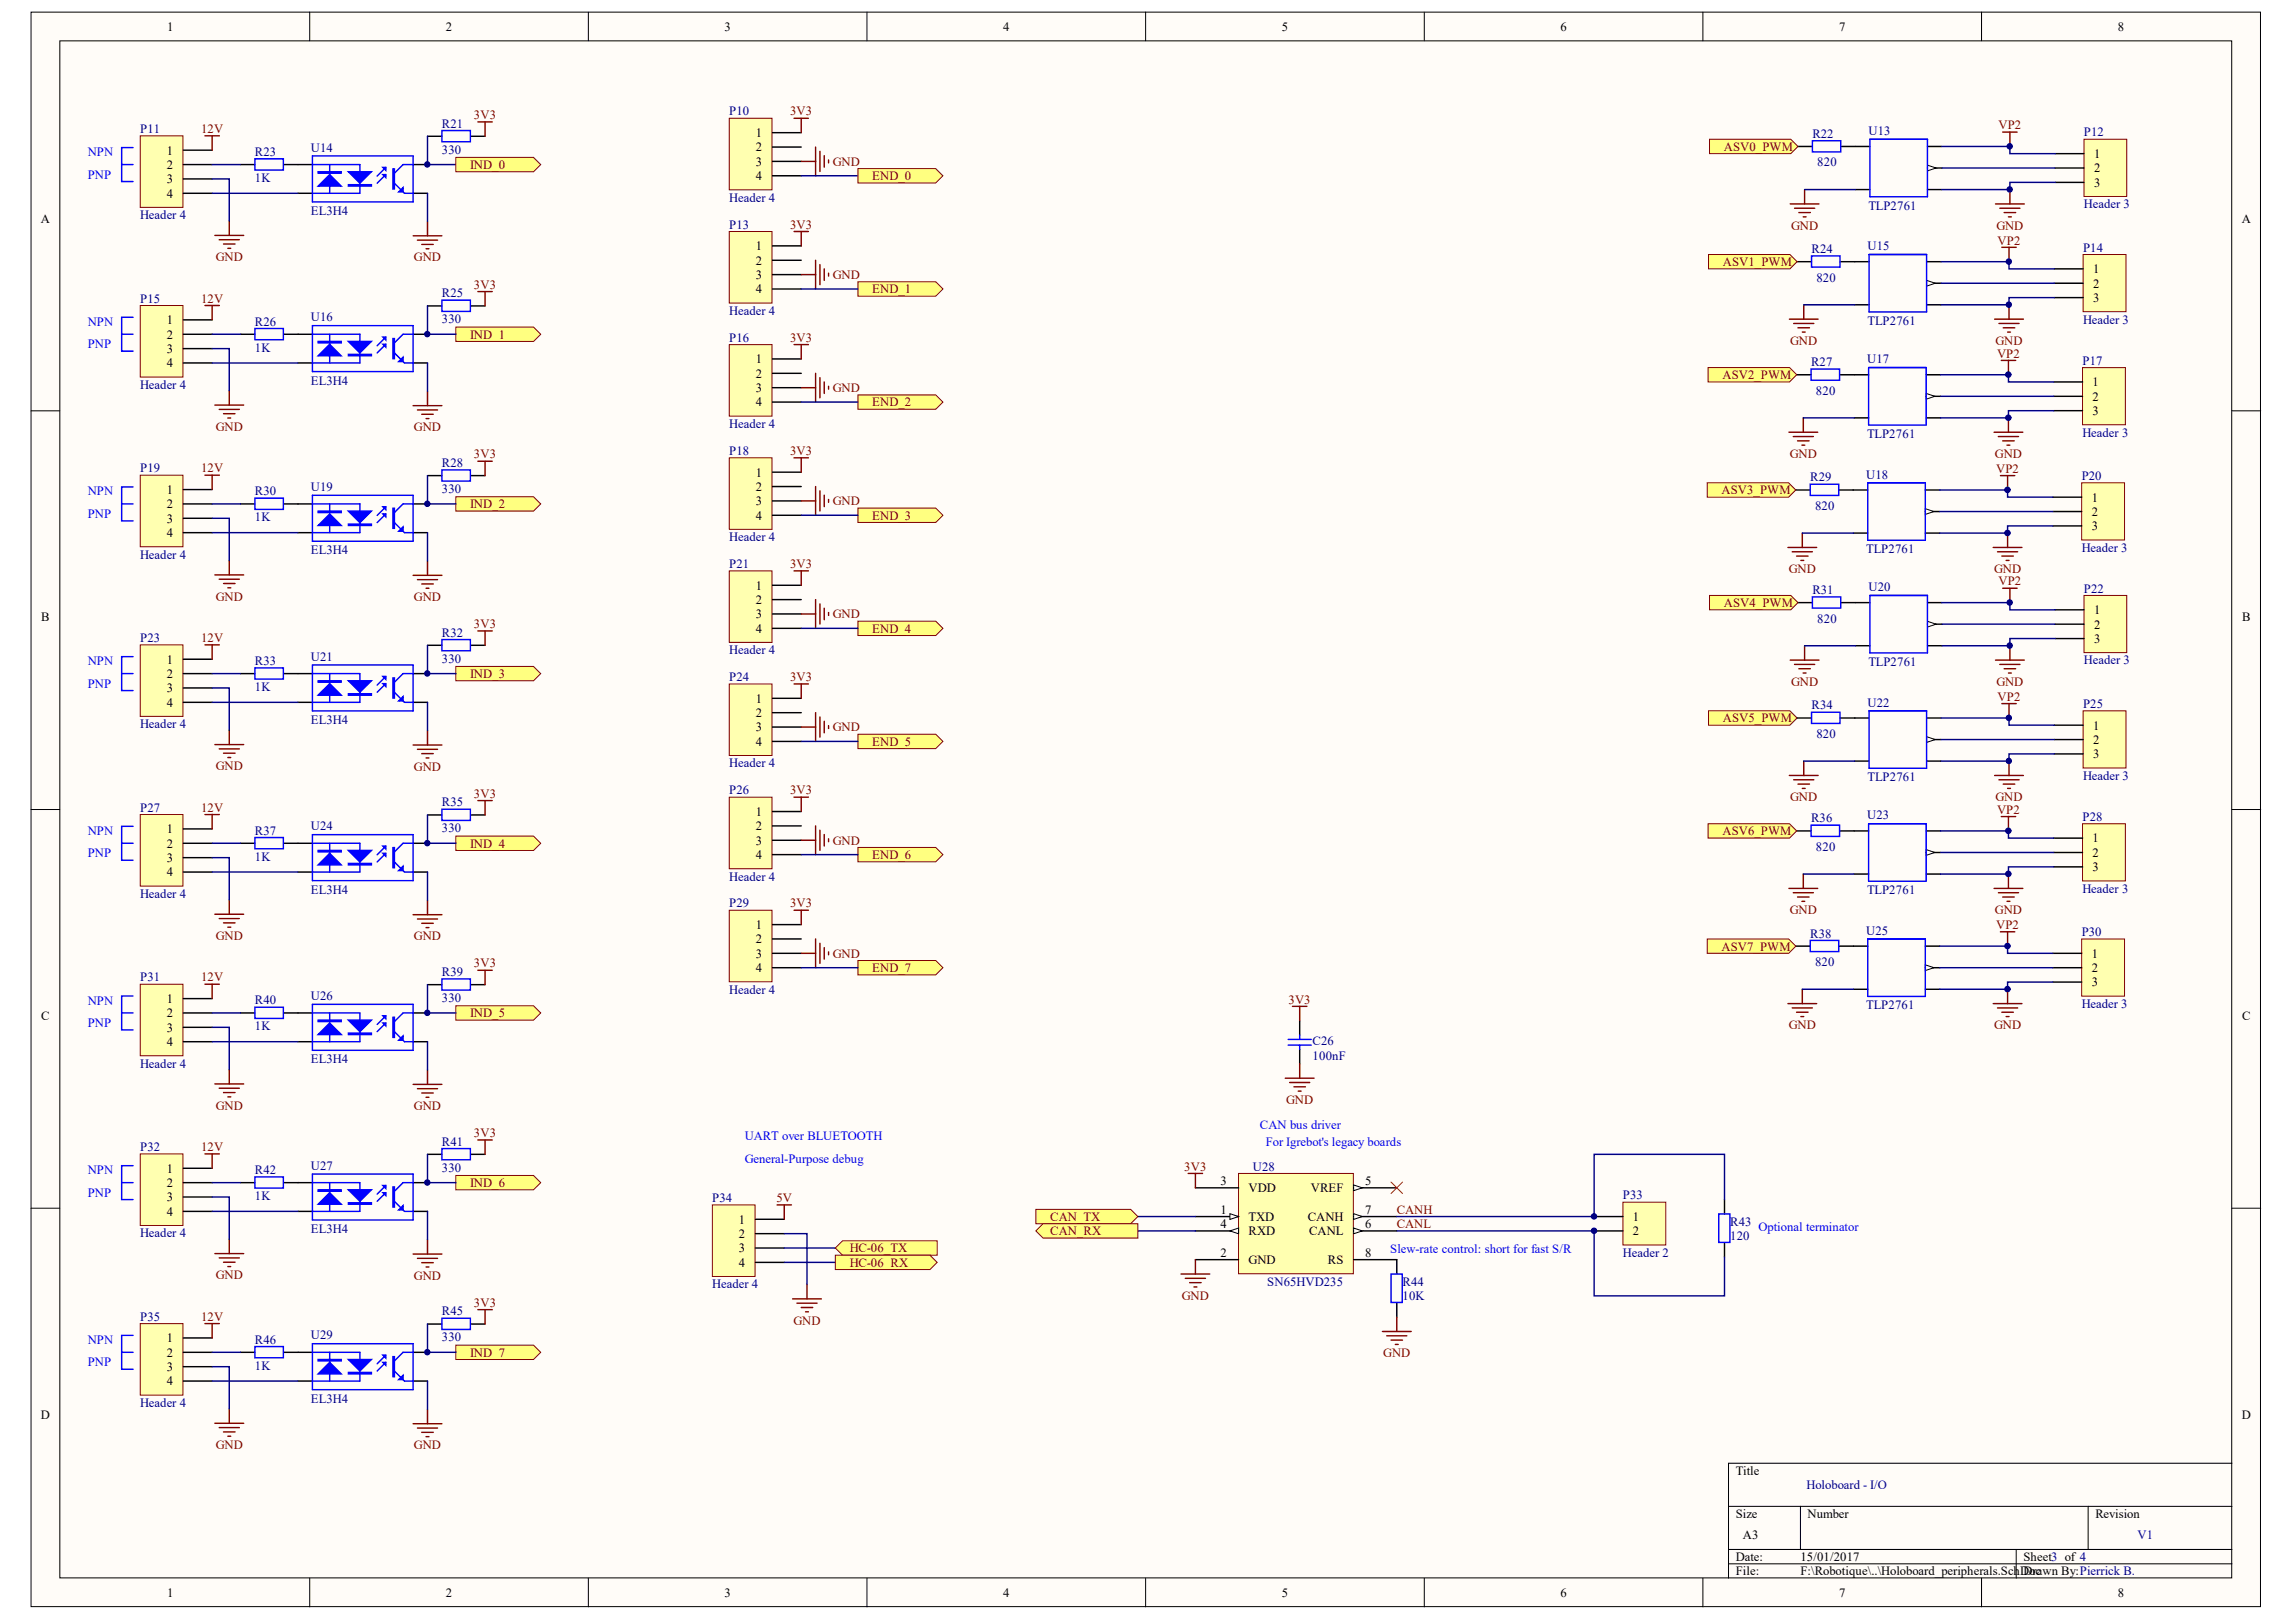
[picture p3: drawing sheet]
<svg xmlns="http://www.w3.org/2000/svg" width="297mm" height="210mm" viewBox="0 0 297 210" stroke-linecap="round" stroke-linejoin="round" font-family="sans-serif">
<defs><g id="words">
<g font-size="1.6">
<text x="21.6" y="4">1</text>
<text x="57.7" y="4">2</text>
<text x="93.7" y="4">3</text>
<text x="129.8" y="4">4</text>
<text x="165.8" y="4">5</text>
<text x="201.9" y="4">6</text>
<text x="237.9" y="4">7</text>
<text x="274" y="4">8</text>
<text x="97.8" y="17.7">1</text>
<text x="21.6" y="20">1</text>
<text x="21.6" y="21.9">2</text>
<text x="21.6" y="23.7">3</text>
<text x="97.8" y="19.6">2</text>
<text x="97.8" y="21.5">3</text>
<text x="97.8" y="23.3">4</text>
<text x="270.9" y="20.4">1</text>
<text x="270.9" y="22.3">2</text>
<text x="5.3" y="28.8">A</text>
<text x="21.6" y="25.6">4</text>
<text x="270.9" y="24.2">3</text>
<text x="290" y="28.8">A</text>
<text x="97.8" y="32.4">1</text>
<text x="97.8" y="34.2">2</text>
<text x="270.8" y="35.4">1</text>
<text x="21.6" y="42">1</text>
<text x="97.8" y="36.1">3</text>
<text x="97.8" y="38">4</text>
<text x="270.8" y="37.2">2</text>
<text x="270.8" y="39.1">3</text>
<text x="21.6" y="43.8">2</text>
<text x="21.6" y="45.7">3</text>
<text x="21.6" y="47.5">4</text>
<text x="97.8" y="47">1</text>
<text x="97.8" y="48.9">2</text>
<text x="97.8" y="50.7">3</text>
<text x="97.8" y="52.6">4</text>
<text x="270.7" y="50">1</text>
<text x="270.7" y="51.9">2</text>
<text x="270.7" y="53.7">3</text>
<text x="21.6" y="63.9">1</text>
<text x="21.6" y="65.8">2</text>
<text x="97.8" y="61.7">1</text>
<text x="97.8" y="63.5">2</text>
<text x="97.8" y="65.4">3</text>
<text x="270.6" y="64.9">1</text>
<text x="21.6" y="67.6">3</text>
<text x="21.6" y="69.5">4</text>
<text x="97.8" y="67.2">4</text>
<text x="270.6" y="66.8">2</text>
<text x="270.6" y="68.6">3</text>
<text x="97.8" y="76.3">1</text>
<text x="5.3" y="80.4">B</text>
<text x="97.8" y="78.2">2</text>
<text x="97.8" y="80">3</text>
<text x="97.8" y="81.9">4</text>
<text x="270.9" y="79.5">1</text>
<text x="270.9" y="81.3">2</text>
<text x="270.9" y="83.2">3</text>
<text x="290.1" y="80.4">B</text>
<text x="21.6" y="85.9">1</text>
<text x="21.6" y="87.7">2</text>
<text x="21.6" y="89.6">3</text>
<text x="21.6" y="91.5">4</text>
<text x="97.8" y="90.9">1</text>
<text x="97.8" y="92.8">2</text>
<text x="97.8" y="94.7">3</text>
<text x="270.8" y="94.4">1</text>
<text x="97.8" y="96.5">4</text>
<text x="270.8" y="96.3">2</text>
<text x="270.8" y="98.1">3</text>
<text x="21.6" y="107.8">1</text>
<text x="97.8" y="105.6">1</text>
<text x="97.8" y="107.4">2</text>
<text x="21.6" y="109.7">2</text>
<text x="21.6" y="111.6">3</text>
<text x="21.6" y="113.4">4</text>
<text x="97.8" y="109.3">3</text>
<text x="97.8" y="111.2">4</text>
<text x="270.7" y="109">1</text>
<text x="270.7" y="110.9">2</text>
<text x="270.7" y="112.7">3</text>
<text x="97.8" y="120.2">1</text>
<text x="97.8" y="122.1">2</text>
<text x="97.8" y="123.9">3</text>
<text x="97.8" y="125.8">4</text>
<text x="270.6" y="123.9">1</text>
<text x="270.6" y="125.8">2</text>
<text x="21.6" y="129.8">1</text>
<text x="21.6" y="131.7">2</text>
<text x="270.6" y="127.7">3</text>
<text x="5.3" y="132">C</text>
<text x="21.6" y="133.5">3</text>
<text x="21.6" y="135.4">4</text>
<text x="290.1" y="132">C</text>
<text x="21.6" y="151.8">1</text>
<text x="21.6" y="153.6">2</text>
<text x="21.6" y="155.5">3</text>
<text x="157.9" y="153.4">3</text>
<text x="161.5" y="154.3">VDD</text>
<text x="169.6" y="154.3">VREF</text>
<text x="176.6" y="153.4">5</text>
<text x="21.6" y="157.3">4</text>
<text x="95.6" y="158.4">1</text>
<text x="95.6" y="160.2">2</text>
<text x="157.9" y="157.1">1</text>
<text x="157.9" y="158.9">4</text>
<text x="161.5" y="158">TXD</text>
<text x="161.5" y="159.9">RXD</text>
<text x="169.2" y="158">CANH</text>
<text x="169.4" y="159.9">CANL</text>
<text x="176.6" y="158.9">6</text>
<text x="176.6" y="157.1">7</text>
<text x="211.3" y="158">1</text>
<text x="211.3" y="159.9">2</text>
<text x="95.6" y="162.1">3</text>
<text x="95.6" y="163.9">4</text>
<text x="157.9" y="162.6">2</text>
<text x="161.5" y="163.6">GND</text>
<text x="171.8" y="163.6">RS</text>
<text x="176.6" y="162.6">8</text>
<text x="21.6" y="173.7">1</text>
<text x="21.6" y="175.6">2</text>
<text x="21.6" y="177.4">3</text>
<text x="21.6" y="179.3">4</text>
<text x="5.3" y="183.6">D</text>
<text x="290" y="183.6">D</text>
<text x="224.6" y="190.8">Title</text>
<text x="224.6" y="196.4">Size</text>
<text x="233.9" y="196.4">Number</text>
<text x="271.1" y="196.4">Revision</text>
<text x="224.6" y="202">Date:</text>
<text x="224.6" y="203.8">File:</text>
<text x="225.5" y="199.2">A3</text>
<text x="232.9" y="202">15/01/2017</text>
<text x="232.9" y="203.8">F:\Robotique\..\Holoboard_peripherals.Sch</text>
<text x="261.4" y="203.8">Doc</text>
<text x="261.8" y="202">Sheet3 of 4</text>
<text x="261.8" y="203.8">Drawn By:Pierrick B.</text>
<text x="21.6" y="206.6">1</text>
<text x="57.7" y="206.6">2</text>
<text x="93.7" y="206.6">3</text>
<text x="129.8" y="206.6">4</text>
<text x="165.8" y="206.6">5</text>
<text x="201.9" y="206.6">6</text>
<text x="237.9" y="206.6">7</text>
<text x="274" y="206.6">8</text>
</g>
<g font-size="1.6" fill="#000080">
<text x="18.1" y="17.2">P11</text>
<text x="57.2" y="16.5">R21</text>
<text x="94.4" y="14.9">P10</text>
<text x="234.5" y="17.8">R22</text>
<text x="241.7" y="17.5">U13</text>
<text x="269.6" y="17.7">P12</text>
<text x="33" y="23.5">1K</text>
<text x="33" y="20.2">R23</text>
<text x="40.2" y="19.6">U14</text>
<text x="57.2" y="19.9">330</text>
<text x="235.1" y="21.5">820</text>
<text x="18.1" y="28.4">Header 4</text>
<text x="40.2" y="27.8">EL3H4</text>
<text x="94.4" y="26.1">Header 4</text>
<text x="94.4" y="29.6">P13</text>
<text x="241.7" y="27.1">TLP2761</text>
<text x="269.6" y="27">Header 3</text>
<text x="234.4" y="32.8">R24</text>
<text x="241.6" y="32.4">U15</text>
<text x="269.5" y="32.6">P14</text>
<text x="18.1" y="39.2">P15</text>
<text x="40.2" y="41.6">U16</text>
<text x="57.2" y="41.8">330</text>
<text x="57.2" y="38.5">R25</text>
<text x="94.4" y="40.8">Header 4</text>
<text x="235" y="36.4">820</text>
<text x="269.5" y="41.9">Header 3</text>
<text x="33" y="45.5">1K</text>
<text x="33" y="42.1">R26</text>
<text x="94.4" y="44.2">P16</text>
<text x="234.3" y="47.4">R27</text>
<text x="241.6" y="47">U17</text>
<text x="241.6" y="42.1">TLP2761</text>
<text x="269.4" y="47.2">P17</text>
<text x="18.1" y="50.3">Header 4</text>
<text x="40.2" y="49.8">EL3H4</text>
<text x="234.9" y="51.1">820</text>
<text x="94.4" y="55.4">Header 4</text>
<text x="94.4" y="58.9">P18</text>
<text x="241.6" y="56.7">TLP2761</text>
<text x="269.4" y="56.5">Header 3</text>
<text x="18.1" y="61.1">P19</text>
<text x="33" y="64.1">R30</text>
<text x="40.2" y="63.5">U19</text>
<text x="57.2" y="63.8">330</text>
<text x="57.2" y="60.4">R28</text>
<text x="234.2" y="62.3">R29</text>
<text x="234.8" y="66">820</text>
<text x="241.5" y="61.9">U18</text>
<text x="269.3" y="62.1">P20</text>
<text x="33" y="67.5">1K</text>
<text x="40.2" y="71.7">EL3H4</text>
<text x="94.4" y="70">Header 4</text>
<text x="241.5" y="71.6">TLP2761</text>
<text x="269.3" y="71.4">Header 3</text>
<text x="18.1" y="72.3">Header 4</text>
<text x="94.4" y="73.5">P21</text>
<text x="234.5" y="76.9">R31</text>
<text x="241.7" y="76.5">U20</text>
<text x="269.6" y="76.7">P22</text>
<text x="18.1" y="83.1">P23</text>
<text x="57.2" y="82.4">R32</text>
<text x="235.1" y="80.6">820</text>
<text x="33" y="89.4">1K</text>
<text x="33" y="86.1">R33</text>
<text x="40.2" y="85.5">U21</text>
<text x="57.2" y="85.7">330</text>
<text x="94.4" y="84.7">Header 4</text>
<text x="94.4" y="88.1">P24</text>
<text x="241.7" y="86.2">TLP2761</text>
<text x="269.6" y="86">Header 3</text>
<text x="18.1" y="94.2">Header 4</text>
<text x="40.2" y="93.7">EL3H4</text>
<text x="234.4" y="91.8">R34</text>
<text x="235" y="95.5">820</text>
<text x="241.6" y="91.4">U22</text>
<text x="269.5" y="91.6">P25</text>
<text x="94.4" y="99.3">Header 4</text>
<text x="241.6" y="101.1">TLP2761</text>
<text x="269.5" y="100.9">Header 3</text>
<text x="18.1" y="105">P27</text>
<text x="40.2" y="107.5">U24</text>
<text x="57.2" y="107.7">330</text>
<text x="57.2" y="104.4">R35</text>
<text x="94.4" y="102.8">P26</text>
<text x="234.3" y="106.4">R36</text>
<text x="241.6" y="106.1">U23</text>
<text x="269.4" y="106.2">P28</text>
<text x="33" y="111.4">1K</text>
<text x="33" y="108">R37</text>
<text x="94.4" y="114">Header 4</text>
<text x="234.9" y="110.1">820</text>
<text x="18.1" y="116.2">Header 4</text>
<text x="40.2" y="115.6">EL3H4</text>
<text x="94.4" y="117.4">P29</text>
<text x="241.6" y="115.7">TLP2761</text>
<text x="269.4" y="115.5">Header 3</text>
<text x="234.2" y="121.3">R38</text>
<text x="234.8" y="125">820</text>
<text x="241.5" y="121">U25</text>
<text x="269.3" y="121.1">P30</text>
<text x="18.1" y="127">P31</text>
<text x="33" y="130">R40</text>
<text x="40.2" y="129.4">U26</text>
<text x="57.2" y="129.7">330</text>
<text x="57.2" y="126.3">R39</text>
<text x="94.4" y="128.6">Header 4</text>
<text x="241.5" y="130.6">TLP2761</text>
<text x="269.3" y="130.4">Header 3</text>
<text x="33" y="133.3">1K</text>
<text x="40.2" y="137.6">EL3H4</text>
<text x="169.8" y="137.1">100nF</text>
<text x="169.8" y="135.3">C26</text>
<text x="18.1" y="138.2">Header 4</text>
<text x="18.1" y="149">P32</text>
<text x="57.2" y="148.3">R41</text>
<text x="33" y="155.3">1K</text>
<text x="33" y="151.9">R42</text>
<text x="40.2" y="151.4">U27</text>
<text x="57.2" y="151.6">330</text>
<text x="92.2" y="155.6">P34</text>
<text x="162.1" y="151.5">U28</text>
<text x="210" y="155.2">P33</text>
<text x="18.1" y="160.1">Header 4</text>
<text x="40.2" y="159.6">EL3H4</text>
<text x="223.8" y="160.5">120</text>
<text x="223.8" y="158.6">R43</text>
<text x="92.2" y="166.7">Header 4</text>
<text x="164" y="166.4">SN65HVD235</text>
<text x="181.4" y="166.4">R44</text>
<text x="210" y="162.6">Header 2</text>
<text x="18.1" y="170.9">P35</text>
<text x="33" y="173.9">R46</text>
<text x="40.2" y="173.3">U29</text>
<text x="57.2" y="173.6">330</text>
<text x="57.2" y="170.2">R45</text>
<text x="181.4" y="168.2">10K</text>
<text x="33" y="177.2">1K</text>
<text x="18.1" y="182.1">Header 4</text>
<text x="40.2" y="181.5">EL3H4</text>
<text x="233.7" y="192.7">Holoboard - I/O</text>
<text x="276.5" y="199.2">V1</text>
</g>
<g font-size="1.6" fill="#800000">
<text x="26" y="17.2">12V</text>
<text x="61.3" y="15.4">3V3</text>
<text x="102.2" y="14.9">3V3</text>
<text x="258.6" y="16.7">VP2</text>
<text x="60.8" y="21.9">IND_0</text>
<text x="107.8" y="21.5">GND</text>
<text x="112.9" y="23.3">END_0</text>
<text x="223" y="19.5">ASV0_PWM</text>
<text x="102.2" y="29.6">3V3</text>
<text x="231.7" y="29.7">GND</text>
<text x="258.3" y="29.7">GND</text>
<text x="27.9" y="33.8">GND</text>
<text x="53.6" y="33.8">GND</text>
<text x="222.9" y="34.4">ASV1_PWM</text>
<text x="258.4" y="31.6">VP2</text>
<text x="26" y="39.2">12V</text>
<text x="61.3" y="37.4">3V3</text>
<text x="107.8" y="36.1">GND</text>
<text x="112.9" y="38">END_1</text>
<text x="60.8" y="43.8">IND_1</text>
<text x="102.2" y="44.2">3V3</text>
<text x="231.6" y="44.6">GND</text>
<text x="258.2" y="44.6">GND</text>
<text x="258.4" y="46.3">VP2</text>
<text x="107.8" y="50.7">GND</text>
<text x="112.9" y="52.6">END_2</text>
<text x="222.8" y="49.1">ASV2_PWM</text>
<text x="27.9" y="55.7">GND</text>
<text x="53.6" y="55.8">GND</text>
<text x="61.3" y="59.3">3V3</text>
<text x="102.2" y="58.9">3V3</text>
<text x="231.5" y="59.3">GND</text>
<text x="258.1" y="59.3">GND</text>
<text x="26" y="61.1">12V</text>
<text x="60.8" y="65.8">IND_2</text>
<text x="107.8" y="65.4">GND</text>
<text x="222.7" y="64">ASV3_PWM</text>
<text x="258.3" y="61.2">VP2</text>
<text x="112.9" y="67.2">END_3</text>
<text x="27.9" y="77.7">GND</text>
<text x="53.6" y="77.8">GND</text>
<text x="102.2" y="73.5">3V3</text>
<text x="231.4" y="74.2">GND</text>
<text x="258" y="74.2">GND</text>
<text x="258.6" y="75.8">VP2</text>
<text x="26" y="83.1">12V</text>
<text x="61.3" y="81.3">3V3</text>
<text x="107.8" y="80">GND</text>
<text x="112.9" y="81.9">END_4</text>
<text x="223" y="78.6">ASV4_PWM</text>
<text x="60.8" y="87.7">IND_3</text>
<text x="102.2" y="88.1">3V3</text>
<text x="231.7" y="88.7">GND</text>
<text x="258.3" y="88.7">GND</text>
<text x="107.8" y="94.7">GND</text>
<text x="222.9" y="93.5">ASV5_PWM</text>
<text x="258.4" y="90.7">VP2</text>
<text x="27.9" y="99.7">GND</text>
<text x="53.6" y="99.7">GND</text>
<text x="112.9" y="96.5">END_5</text>
<text x="26" y="105">12V</text>
<text x="61.3" y="103.2">3V3</text>
<text x="102.2" y="102.8">3V3</text>
<text x="231.6" y="103.7">GND</text>
<text x="258.2" y="103.7">GND</text>
<text x="258.4" y="105.3">VP2</text>
<text x="60.8" y="109.7">IND_4</text>
<text x="107.8" y="109.3">GND</text>
<text x="112.9" y="111.2">END_6</text>
<text x="222.8" y="108.1">ASV6_PWM</text>
<text x="102.2" y="117.4">3V3</text>
<text x="231.5" y="118.3">GND</text>
<text x="258.1" y="118.3">GND</text>
<text x="27.9" y="121.6">GND</text>
<text x="53.6" y="121.7">GND</text>
<text x="61.3" y="125.2">3V3</text>
<text x="107.8" y="123.9">GND</text>
<text x="112.9" y="125.8">END_7</text>
<text x="222.7" y="123">ASV7_PWM</text>
<text x="258.3" y="120.2">VP2</text>
<text x="26" y="127">12V</text>
<text x="60.8" y="131.7">IND_5</text>
<text x="166.7" y="129.9">3V3</text>
<text x="231.4" y="133.2">GND</text>
<text x="258" y="133.2">GND</text>
<text x="27.9" y="143.6">GND</text>
<text x="53.6" y="143.6">GND</text>
<text x="166.4" y="142.8">GND</text>
<text x="26" y="149">12V</text>
<text x="61.3" y="147.2">3V3</text>
<text x="60.8" y="153.6">IND_6</text>
<text x="100.5" y="155.6">5V</text>
<text x="153.2" y="151.5">3V3</text>
<text x="135.9" y="158">CAN_TX</text>
<text x="135.9" y="159.9">CAN_RX</text>
<text x="180.7" y="157.1">CANH</text>
<text x="180.7" y="158.9">CANL</text>
<text x="27.9" y="165.5">GND</text>
<text x="53.6" y="165.6">GND</text>
<text x="109.9" y="162.1">HC-06_TX</text>
<text x="109.9" y="163.9">HC-06_RX</text>
<text x="26" y="170.9">12V</text>
<text x="61.3" y="169.1">3V3</text>
<text x="102.7" y="171.4">GND</text>
<text x="152.9" y="168.2">GND</text>
<text x="60.8" y="175.6">IND_7</text>
<text x="179" y="175.6">GND</text>
<text x="27.9" y="187.5">GND</text>
<text x="53.6" y="187.6">GND</text>
</g>
<g font-size="1.6" fill="#00f">
<text x="11.3" y="20.2">NPN</text>
<text x="11.3" y="23.1">PNP</text>
<text x="11.3" y="42.1">NPN</text>
<text x="11.3" y="45.1">PNP</text>
<text x="11.3" y="64.1">NPN</text>
<text x="11.3" y="67">PNP</text>
<text x="11.3" y="86.1">NPN</text>
<text x="11.3" y="89">PNP</text>
<text x="11.3" y="108">NPN</text>
<text x="11.3" y="111">PNP</text>
<text x="11.3" y="130">NPN</text>
<text x="11.3" y="132.9">PNP</text>
<text x="96.3" y="147.6">UART over BLUETOOTH</text>
<text x="163" y="146.1">CAN bus driver</text>
<text x="163.8" y="148.3">For Igrebot's legacy boards</text>
<text x="11.3" y="152">NPN</text>
<text x="11.3" y="154.9">PNP</text>
<text x="96.3" y="150.5">General-Purpose debug</text>
<text x="227.5" y="159.3">Optional terminator</text>
<text x="179.9" y="162.2">Slew-rate control: short for fast S/R</text>
<text x="11.3" y="173.9">NPN</text>
<text x="11.3" y="176.8">PNP</text>
</g>
</g></defs>
<g fill="#fffcf8" stroke="#000" stroke-width=".13">
<path d="M4 1.6h288.4v206.3h-288.4z"/>
<path d="M7.7 5.3h281v198.9h-281z"/>
</g>
<g fill="none" stroke="#000" stroke-width=".13">
<path d="M40.1 1.6v3.7M76.1 1.6v3.7M112.2 1.6v3.7M148.2 1.6v3.7M184.3 1.6v3.7M220.3 1.6v3.7M256.4 1.6v3.7M4 53.2h3.7M288.8 53.2h3.7M4 104.8h3.7M288.8 104.8h3.7M4 156.4h3.7"/>
<path d="M288.8 156.4h3.7M223.6 194.9h65.2M232.9 194.9v5.6M270.1 194.9v5.6M288.8 189.4h-65.2v14.8M40.1 204.2v3.8M76.1 204.2v3.8M112.2 204.2v3.8M148.2 204.2v3.8M184.3 204.2v3.8M220.3 204.2v3.8M223.6 200.5h65.2"/>
<path d="M223.6 202.4h65.2M256.4 204.2v3.8M260.8 200.5v3.7"/>
</g>
<path d="M240.1 19h1.8M249.4 19h1.8M240.1 24.5h1.8M249.4 24.5h1.8M249.4 21.7h1.8" fill="none" stroke="#000" stroke-width=".19"/>
<path d="M241.9 18h7.5" fill="none" stroke="#00f" stroke-width=".19"/>
<path d="M249.4 21.4l1.1 .3-1.1 .4z" fill="#fffcf8" stroke="#000" stroke-width=".13"/>
<path d="M234.5 18.2h3.6v1.5h-3.6zM241.9 18h7.5v7.5h-7.5z" fill="none" stroke="#00f" stroke-width=".19"/>
<path d="M259.1 17.1h1.9M260 17.1v1.9M231.6 26.4h3.7M232.2 26.9h2.6M232.7 27.5h1.5M233.3 28.1h.4M233.5 24.5v1.9" fill="none" stroke="#800000" stroke-width=".19"/>
<path d="M232.6 19h1.9M238.2 19h1.9" fill="none" stroke="#000" stroke-width=".19"/>
<path d="M233.5 24.5h6.6" fill="none" stroke="#000080" stroke-width=".19"/>
<path d="M269.6 18h5.5v7.4h-5.5z" fill="#ffffb0" stroke="#800000" stroke-width=".13"/>
<path d="M265.9 19.9h3.7M239.9 33.9h1.9M239.9 39.4h1.9M249.2 33.9h1.9M249.2 39.4h1.9M249.2 36.7h1.9M265.9 21.7h3.7M265.9 23.6h3.7" fill="none" stroke="#000" stroke-width=".19"/>
<path d="M258.2 26.4h3.7M258.7 26.9h2.6M259.3 27.5h1.5M259.8 28.1h.4M260 24.5v1.9" fill="none" stroke="#800000" stroke-width=".19"/>
<path d="M251.2 19h8.8v.9h5.9M251.2 21.7h14.7M265.9 23.6h-5.9v.9h-8.8" fill="none" stroke="#000080" stroke-width=".19"/>
<path d="M241.8 32.9h7.4" fill="none" stroke="#00f" stroke-width=".19"/>
<path d="M249.2 36.3l1.2 .4-1.2 .3z" fill="#fffcf8" stroke="#000" stroke-width=".13"/>
<path d="M234.4 33.1h3.6v1.5h-3.6zM241.8 32.9h7.4v7.5h-7.4z" fill="none" stroke="#00f" stroke-width=".19"/>
<path d="M233.4 39.4v1.9M259 32h1.8M259.9 32v1.9M231.5 41.3h3.7M232.1 41.9h2.6M232.6 42.4h1.5M233.2 43h.3" fill="none" stroke="#800000" stroke-width=".19"/>
<path d="M232.5 33.9h1.9M238.1 33.9h1.8" fill="none" stroke="#000" stroke-width=".19"/>
<path d="M233.4 39.4h6.5" fill="none" stroke="#000080" stroke-width=".19"/>
<path d="M269.5 32.9h5.5v7.4h-5.5z" fill="#ffffb0" stroke="#800000" stroke-width=".13"/>
<path d="M265.8 34.8h3.7M265.8 36.7h3.7M265.8 38.5h3.7M239.9 48.5h1.8M239.9 54.1h1.8M249.2 48.5h1.9M249.2 54.1h1.9M249.2 51.3h1.9" fill="none" stroke="#000" stroke-width=".19"/>
<path d="M259.9 39.4v1.9M258.1 41.3h3.7M258.6 41.9h2.6M259.2 42.4h1.5M259.7 43h.4" fill="none" stroke="#800000" stroke-width=".19"/>
<path d="M251.1 33.9h8.8v.9h5.9M251.1 36.7h14.7M265.8 38.5h-5.9v.9h-8.8" fill="none" stroke="#000080" stroke-width=".19"/>
<path d="M241.7 47.6h7.5" fill="none" stroke="#00f" stroke-width=".19"/>
<path d="M249.2 50.9l1.1 .4-1.1 .4z" fill="#fffcf8" stroke="#000" stroke-width=".13"/>
<path d="M234.3 47.8h3.7v1.4h-3.7zM241.7 47.6h7.5v7.4h-7.5z" fill="none" stroke="#00f" stroke-width=".19"/>
<path d="M231.4 55.9h3.8M232 56.5h2.6M232.6 57.1h1.4M233.1 57.6h.4M233.3 54.1v1.8M258.9 46.6h1.9M259.8 46.6v1.9" fill="none" stroke="#800000" stroke-width=".19"/>
<path d="M232.4 48.5h1.9M238 48.5h1.9" fill="none" stroke="#000" stroke-width=".19"/>
<path d="M233.3 54.1h6.6" fill="none" stroke="#000080" stroke-width=".19"/>
<path d="M269.4 47.6h5.6v7.4h-5.6z" fill="#ffffb0" stroke="#800000" stroke-width=".13"/>
<path d="M265.7 49.4h3.7M265.7 51.3h3.7M265.7 53.1h3.7M239.8 63.4h1.8M239.8 69h1.8M249.1 63.4h1.8M249.1 69h1.8M249.1 66.2h1.8" fill="none" stroke="#000" stroke-width=".19"/>
<path d="M258 55.9h3.7M258.5 56.5h2.6M259.1 57.1h1.5M259.7 57.6h.3M259.8 54.1v1.8" fill="none" stroke="#800000" stroke-width=".19"/>
<path d="M251.1 48.5h8.7v.9h5.9M251.1 51.3h14.6M265.7 53.1h-5.9v1h-8.7" fill="none" stroke="#000080" stroke-width=".19"/>
<path d="M241.6 62.5h7.5" fill="none" stroke="#00f" stroke-width=".19"/>
<path d="M249.1 65.8l1.1 .4-1.1 .4z" fill="#fffcf8" stroke="#000" stroke-width=".13"/>
<path d="M234.2 62.7h3.7v1.4h-3.7zM241.6 62.5h7.5v7.4h-7.5z" fill="none" stroke="#00f" stroke-width=".19"/>
<path d="M231.3 70.8h3.7M231.9 71.4h2.6M232.4 72h1.5M233 72.5h.4M233.2 69v1.8M258.8 61.6h1.9M259.7 61.6v1.8" fill="none" stroke="#800000" stroke-width=".19"/>
<path d="M232.3 63.4h1.9M237.9 63.4h1.9" fill="none" stroke="#000" stroke-width=".19"/>
<path d="M233.2 69h6.6" fill="none" stroke="#000080" stroke-width=".19"/>
<path d="M269.3 62.5h5.6v7.4h-5.6z" fill="#ffffb0" stroke="#800000" stroke-width=".13"/>
<path d="M240.1 78h1.8M249.4 78h1.8M265.6 64.3h3.7M265.6 66.2h3.7M265.6 68.1h3.7M240.1 83.6h1.8M249.4 83.6h1.8M249.4 80.8h1.8" fill="none" stroke="#000" stroke-width=".19"/>
<path d="M257.9 70.8h3.7M258.4 71.4h2.6M259 72h1.5M259.5 72.5h.4M259.7 69v1.8" fill="none" stroke="#800000" stroke-width=".19"/>
<path d="M250.9 63.4h8.8v.9h5.9M250.9 66.2h14.7M265.6 68.1h-5.9v.9h-8.8" fill="none" stroke="#000080" stroke-width=".19"/>
<path d="M241.9 77.1h7.5" fill="none" stroke="#00f" stroke-width=".19"/>
<path d="M249.4 80.4l1.1 .4-1.1 .3z" fill="#fffcf8" stroke="#000" stroke-width=".13"/>
<path d="M234.5 77.2h3.6v1.5h-3.6zM241.9 77.1h7.5v7.4h-7.5z" fill="none" stroke="#00f" stroke-width=".19"/>
<path d="M259.1 76.1h1.9M260 76.1v1.9M231.6 85.4h3.7M232.2 86h2.6M232.7 86.5h1.5M233.3 87.1h.4M233.5 83.6v1.8" fill="none" stroke="#800000" stroke-width=".19"/>
<path d="M232.6 78h1.9M238.2 78h1.9" fill="none" stroke="#000" stroke-width=".19"/>
<path d="M233.5 83.6h6.6" fill="none" stroke="#000080" stroke-width=".19"/>
<path d="M269.6 77.1h5.5v7.4h-5.5z" fill="#ffffb0" stroke="#800000" stroke-width=".13"/>
<path d="M265.9 78.9h3.7M239.9 92.9h1.9M239.9 98.5h1.9M249.2 92.9h1.9M249.2 98.5h1.9M249.2 95.7h1.9M265.9 80.8h3.7M265.9 82.6h3.7" fill="none" stroke="#000" stroke-width=".19"/>
<path d="M258.2 85.4h3.7M258.7 86h2.6M259.3 86.5h1.5M259.8 87.1h.4M260 83.6v1.8" fill="none" stroke="#800000" stroke-width=".19"/>
<path d="M251.2 78h8.8v.9h5.9M251.2 80.8h14.7M265.9 82.6h-5.9v1h-8.8" fill="none" stroke="#000080" stroke-width=".19"/>
<path d="M241.8 92h7.4" fill="none" stroke="#00f" stroke-width=".19"/>
<path d="M249.2 95.3l1.2 .4-1.2 .4z" fill="#fffcf8" stroke="#000" stroke-width=".13"/>
<path d="M234.4 92.2h3.6v1.4h-3.6zM241.8 92h7.4v7.4h-7.4z" fill="none" stroke="#00f" stroke-width=".19"/>
<path d="M233.4 98.5v1.9M259 91.1h1.8M259.9 91.1v1.8M231.5 100.4h3.7M232.1 100.9h2.6M232.6 101.5h1.5M233.2 102h.3" fill="none" stroke="#800000" stroke-width=".19"/>
<path d="M232.5 92.9h1.9M238.1 92.9h1.8" fill="none" stroke="#000" stroke-width=".19"/>
<path d="M233.4 98.5h6.5" fill="none" stroke="#000080" stroke-width=".19"/>
<path d="M269.5 92h5.5v7.4h-5.5z" fill="#ffffb0" stroke="#800000" stroke-width=".13"/>
<path d="M265.8 93.8h3.7M265.8 95.7h3.7M265.8 97.6h3.7M239.9 107.5h1.8M239.9 113.1h1.8M249.2 107.5h1.9M249.2 113.1h1.9M249.2 110.3h1.9" fill="none" stroke="#000" stroke-width=".19"/>
<path d="M259.9 98.5v1.9M258.1 100.4h3.7M258.6 100.9h2.6M259.2 101.5h1.5M259.7 102h.4" fill="none" stroke="#800000" stroke-width=".19"/>
<path d="M251.1 92.9h8.8v.9h5.9M251.1 95.7h14.7M265.8 97.6h-5.9v.9h-8.8" fill="none" stroke="#000080" stroke-width=".19"/>
<path d="M241.7 106.6h7.5" fill="none" stroke="#00f" stroke-width=".19"/>
<path d="M249.2 109.9l1.1 .4-1.1 .4z" fill="#fffcf8" stroke="#000" stroke-width=".13"/>
<path d="M234.3 106.8h3.7v1.4h-3.7zM241.7 106.6h7.5v7.4h-7.5z" fill="none" stroke="#00f" stroke-width=".19"/>
<path d="M231.4 115h3.8M232 115.5h2.6M232.6 116.1h1.4M233.1 116.6h.4M233.3 113.1v1.9M258.9 105.7h1.9M259.8 105.7v1.8" fill="none" stroke="#800000" stroke-width=".19"/>
<path d="M232.4 107.5h1.9M238 107.5h1.9" fill="none" stroke="#000" stroke-width=".19"/>
<path d="M233.3 113.1h6.6" fill="none" stroke="#000080" stroke-width=".19"/>
<path d="M269.4 106.6h5.6v7.4h-5.6z" fill="#ffffb0" stroke="#800000" stroke-width=".13"/>
<path d="M265.7 108.5h3.7M265.7 110.3h3.7M265.7 112.2h3.7M239.8 122.4h1.8M239.8 128h1.8M249.1 122.4h1.8M249.1 128h1.8M249.1 125.2h1.8" fill="none" stroke="#000" stroke-width=".19"/>
<path d="M258 115h3.7M258.5 115.5h2.6M259.1 116.1h1.5M259.7 116.6h.3M259.8 113.1v1.9" fill="none" stroke="#800000" stroke-width=".19"/>
<path d="M251.1 107.5h8.7v1h5.9M251.1 110.3h14.6M265.7 112.2h-5.9v.9h-8.7" fill="none" stroke="#000080" stroke-width=".19"/>
<path d="M241.6 121.5h7.5" fill="none" stroke="#00f" stroke-width=".19"/>
<path d="M249.1 124.9l1.1 .3-1.1 .4z" fill="#fffcf8" stroke="#000" stroke-width=".13"/>
<path d="M234.2 121.7h3.7v1.4h-3.7zM241.6 121.5h7.5v7.4h-7.5z" fill="none" stroke="#00f" stroke-width=".19"/>
<path d="M231.3 129.9h3.7M231.9 130.4h2.6M232.4 131h1.5M233 131.6h.4M233.2 128v1.9M258.8 120.6h1.9M259.7 120.6v1.8" fill="none" stroke="#800000" stroke-width=".19"/>
<path d="M232.3 122.4h1.9M237.9 122.4h1.9" fill="none" stroke="#000" stroke-width=".19"/>
<path d="M233.2 128h6.6" fill="none" stroke="#000080" stroke-width=".19"/>
<path d="M221.2 18h10.5l.9 1-.9 .9h-10.5z" fill-rule="evenodd" fill="#ffff80" stroke="#800000" stroke-width=".13"/>
<path d="M269.3 121.5h5.6v7.4h-5.6z" fill="#ffffb0" stroke="#800000" stroke-width=".13"/>
<path d="M265.6 123.4h3.7M265.6 125.2h3.7M265.6 127.1h3.7" fill="none" stroke="#000" stroke-width=".19"/>
<path d="M257.9 129.9h3.7M258.4 130.4h2.6M259 131h1.5M259.5 131.6h.4M259.7 128v1.9" fill="none" stroke="#800000" stroke-width=".19"/>
<path d="M250.9 122.4h8.8v1h5.9M250.9 125.2h14.7M265.6 127.1h-5.9v.9h-8.8" fill="none" stroke="#000080" stroke-width=".19"/>
<g fill="#ffff80" stroke="#800000" stroke-width=".13">
<path d="M221 32.9h10.6l.9 1-.9 .9h-10.6z" fill-rule="evenodd"/>
<path d="M221 47.6h10.5l.9 .9-.9 .9h-10.5z" fill-rule="evenodd"/>
<path d="M220.9 62.5h10.5l.9 .9-.9 .9h-10.5z" fill-rule="evenodd"/>
<path d="M221.2 77.1h10.5l.9 .9-.9 .9h-10.5z" fill-rule="evenodd"/>
<path d="M221 92h10.6l.9 .9-.9 .9h-10.6z" fill-rule="evenodd"/>
<path d="M221 106.6h10.5l.9 .9-.9 1h-10.5z" fill-rule="evenodd"/>
<path d="M220.9 121.5h10.5l.9 .9-.9 1h-10.5z" fill-rule="evenodd"/>
</g>
<path d="M55.3 17.6h1.9M60.9 17.6h1.9M38.6 21.3h1.8M38.6 25h1.8M53.4 21.3h1.9M53.4 25h1.9" fill="none" stroke="#000" stroke-width=".19"/>
<path d="M57.2 16.9h3.7v1.4h-3.7zM40.4 20.2h13v5.9h-13zM40.4 21.3h6.2v3.7h-6.2M42.7 21.3v3.7M49.9 22.6l-1.1 1.1M49.9 21.7l-1.1 1.1M51 23.7l1.3 1.3h1.1M53.4 21.3h-1.3l-1.1 1.1" fill="none" stroke="#00f" stroke-width=".19"/>
<g fill="#00f" stroke="#00f" stroke-width=".19">
<path d="M45.1 22.2h2.9l-1.4 1.5z"/>
<path d="M49.5 21.7h.4v.3z"/>
<path d="M49.5 22.6h.4v.4z"/>
<path d="M51.6 24.8l.5-.5v.5z"/>
<path d="M41.2 24.1l1.5-1.5 1.4 1.5z"/>
<path d="M45.1 23.9h2.9v.2h-2.9z" fill-rule="evenodd"/>
<path d="M50.8 21.9h.2v2.6h-.2z" fill-rule="evenodd"/>
<path d="M41.2 22.2h2.9v.2h-2.9z" fill-rule="evenodd"/>
</g>
<path d="M61.8 15.8h1.9M62.8 15.8v1.8M53.4 30.5h3.8M54 31.1h2.6M54.6 31.6h1.5M55.1 32.2h.4M55.3 28.7v1.8" fill="none" stroke="#800000" stroke-width=".19"/>
<path d="M59 42.3h10l1 1-1 .9h-10z" fill-rule="evenodd" fill="#ffff80" stroke="#800000" stroke-width=".13"/>
<path d="M31.1 21.3h1.9M36.7 21.3h1.9" fill="none" stroke="#000" stroke-width=".19"/>
<path d="M33 20.6h3.7v1.4h-3.7z" fill="none" stroke="#00f" stroke-width=".19"/>
<path d="M18.1 17.6h5.6v9.2h-5.6z" fill="#ffffb0" stroke="#800000" stroke-width=".13"/>
<path d="M23.7 19.4h3.7M23.7 21.3h3.7M23.7 23.2h3.7M23.7 25h3.7M55.3 39.6h1.9M60.9 39.6h1.9M38.6 43.3h1.8M38.6 47h1.8M53.4 43.3h1.9M53.4 47h1.9" fill="none" stroke="#000" stroke-width=".19"/>
<g fill="none" stroke="#800000" stroke-width=".19">
<path d="M26.5 17.6h1.9M27.4 17.6v1.8M27.8 30.5h3.7M28.4 31h2.6M28.9 31.6h1.5M29.5 32.1h.3M29.7 28.6v1.9M61.8 37.7h1.9M62.8 37.7v1.9M53.4 52.5h3.8M54 53.1h2.6M54.6 53.6h1.5"/>
<path d="M55.1 54.2h.4M55.3 50.6v1.9"/>
</g>
<path d="M55.3 17.6v3.7h3.7M27.4 23.2h2.3v5.4M27.4 21.3h3.7M27.4 25h11.2M55.3 25v3.7" fill="none" stroke="#000080" stroke-width=".19"/>
<path d="M17.2 19.1h-1.5v2.2h1.5M15.7 21.3v2.2h1.5M57.2 38.8h3.7v1.5h-3.7zM40.4 42.1h13v6h-13zM40.4 43.3h6.2v3.7h-6.2M42.7 43.3v3.7M49.9 44.6l-1.1 1.1M49.9 43.6l-1.1 1.1M51 45.7l1.3 1.3h1.1M53.4 43.3h-1.3l-1.1 1.1" fill="none" stroke="#00f" stroke-width=".19"/>
<g fill="#00f" stroke="#00f" stroke-width=".19">
<path d="M45.1 44.2h2.9l-1.4 1.5z"/>
<path d="M49.5 43.6h.4v.4z"/>
<path d="M49.5 44.6h.4v.3z"/>
<path d="M51.6 46.8l.5-.6v.6z"/>
<path d="M41.2 46l1.5-1.4 1.4 1.4z"/>
<path d="M45.1 45.9h2.9v.1h-2.9z" fill-rule="evenodd"/>
<path d="M50.8 43.8h.2v2.6h-.2z" fill-rule="evenodd"/>
<path d="M41.2 44.2h2.9v.2h-2.9z" fill-rule="evenodd"/>
</g>
<path d="M59 64.3h10l1 .9-1 .9h-10z" fill-rule="evenodd" fill="#ffff80" stroke="#800000" stroke-width=".13"/>
<path d="M31.1 43.3h1.9M36.7 43.3h1.9" fill="none" stroke="#000" stroke-width=".19"/>
<path d="M33 42.5h3.7v1.5h-3.7z" fill="none" stroke="#00f" stroke-width=".19"/>
<path d="M18.1 39.5h5.6v9.3h-5.6z" fill="#ffffb0" stroke="#800000" stroke-width=".13"/>
<path d="M23.7 41.4h3.7M23.7 43.3h3.7M23.7 45.1h3.7M23.7 47h3.7M38.6 65.2h1.8M38.6 68.9h1.8M53.4 65.2h1.9M53.4 68.9h1.9M55.3 61.6h1.9M60.9 61.6h1.9" fill="none" stroke="#000" stroke-width=".19"/>
<g fill="none" stroke="#800000" stroke-width=".19">
<path d="M26.5 39.5h1.9M27.4 39.5v1.9M27.8 52.4h3.7M28.4 53h2.6M28.9 53.5h1.5M29.5 54.1h.3M29.7 50.6v1.8M61.8 59.7h1.9M62.8 59.7v1.9M53.4 74.5h3.8M54 75h2.6M54.6 75.6h1.5"/>
<path d="M55.1 76.1h.4M55.3 72.6v1.9"/>
</g>
<path d="M55.3 39.6v3.7h3.7M27.4 45.1h2.3v5.5M27.4 43.3h3.7M27.4 47h11.2M55.3 47v3.6" fill="none" stroke="#000080" stroke-width=".19"/>
<path d="M15.7 43.3v2.1h1.5M17.2 41.1h-1.5v2.2h1.5M40.4 64.1h13v5.9h-13zM40.4 65.2h6.2v3.7h-6.2M42.7 65.2v3.7M49.9 66.5l-1.1 1.1M49.9 65.6l-1.1 1.1M51 67.6l1.3 1.3h1.1M53.4 65.2h-1.3l-1.1 1.1M57.2 60.8h3.7v1.5h-3.7z" fill="none" stroke="#00f" stroke-width=".19"/>
<g fill="#00f" stroke="#00f" stroke-width=".19">
<path d="M45.1 66.1h2.9l-1.4 1.5z"/>
<path d="M49.5 65.6h.4v.4z"/>
<path d="M49.5 66.5h.4v.4z"/>
<path d="M51.6 68.7l.5-.5v.5z"/>
<path d="M41.2 68l1.5-1.5 1.4 1.5z"/>
<path d="M45.1 67.8h2.9v.2h-2.9z" fill-rule="evenodd"/>
<path d="M50.8 65.8h.2v2.6h-.2z" fill-rule="evenodd"/>
<path d="M41.2 66.1h2.9v.2h-2.9z" fill-rule="evenodd"/>
</g>
<path d="M59 86.2h10l1 1-1 .9h-10z" fill-rule="evenodd" fill="#ffff80" stroke="#800000" stroke-width=".13"/>
<path d="M31.1 65.2h1.9M36.7 65.2h1.9" fill="none" stroke="#000" stroke-width=".19"/>
<path d="M33 64.5h3.7v1.4h-3.7z" fill="none" stroke="#00f" stroke-width=".19"/>
<path d="M18.1 61.5h5.6v9.3h-5.6z" fill="#ffffb0" stroke="#800000" stroke-width=".13"/>
<path d="M23.7 63.4h3.7M23.7 65.2h3.7M23.7 67.1h3.7M23.7 68.9h3.7M38.6 87.2h1.8M38.6 90.9h1.8M53.4 87.2h1.9M53.4 90.9h1.9M55.3 83.5h1.9M60.9 83.5h1.9" fill="none" stroke="#000" stroke-width=".19"/>
<g fill="none" stroke="#800000" stroke-width=".19">
<path d="M26.5 61.5h1.9M27.4 61.5v1.9M27.8 74.4h3.7M28.4 75h2.6M28.9 75.5h1.5M29.5 76.1h.3M29.7 72.5v1.9M53.4 96.4h3.8M54 97h2.6M54.6 97.5h1.5M55.1 98.1h.4M55.3 94.6v1.8"/>
<path d="M61.8 81.6h1.9M62.8 81.6v1.9"/>
</g>
<path d="M27.4 67.1h2.3v5.4M27.4 65.2h3.7M27.4 68.9h11.2M55.3 61.6v3.6h3.7M55.3 68.9v3.7" fill="none" stroke="#000080" stroke-width=".19"/>
<path d="M15.7 65.2v2.2h1.5M17.2 63h-1.5v2.2h1.5M40.4 86.1h13v5.9h-13zM40.4 87.2h6.2v3.7h-6.2M42.7 87.2v3.7M49.9 88.5l-1.1 1.1M49.9 87.5l-1.1 1.2M51 89.6l1.3 1.3h1.1M53.4 87.2h-1.3l-1.1 1.1M57.2 82.8h3.7v1.4h-3.7z" fill="none" stroke="#00f" stroke-width=".19"/>
<g fill="#00f" stroke="#00f" stroke-width=".19">
<path d="M45.1 88.1h2.9l-1.4 1.5z"/>
<path d="M49.5 87.5h.4v.4z"/>
<path d="M49.5 88.5h.4v.3z"/>
<path d="M51.6 90.7l.5-.6v.6z"/>
<path d="M41.2 90l1.5-1.5 1.4 1.5z"/>
<path d="M45.1 89.8h2.9v.2h-2.9z" fill-rule="evenodd"/>
<path d="M50.8 87.7h.2v2.6h-.2z" fill-rule="evenodd"/>
<path d="M41.2 88.1h2.9v.2h-2.9z" fill-rule="evenodd"/>
</g>
<path d="M59 108.2h10l1 .9-1 1h-10z" fill-rule="evenodd" fill="#ffff80" stroke="#800000" stroke-width=".13"/>
<path d="M31.1 87.2h1.9M36.7 87.2h1.9" fill="none" stroke="#000" stroke-width=".19"/>
<path d="M33 86.4h3.7v1.5h-3.7z" fill="none" stroke="#00f" stroke-width=".19"/>
<path d="M18.1 83.5h5.6v9.2h-5.6z" fill="#ffffb0" stroke="#800000" stroke-width=".13"/>
<path d="M23.7 85.3h3.7M23.7 87.2h3.7M23.7 89h3.7M23.7 90.9h3.7M38.6 109.1h1.8M38.6 112.8h1.8M53.4 109.1h1.9M53.4 112.8h1.9M55.3 105.5h1.9M60.9 105.5h1.9" fill="none" stroke="#000" stroke-width=".19"/>
<g fill="none" stroke="#800000" stroke-width=".19">
<path d="M26.5 83.5h1.9M27.4 83.5v1.8M27.8 96.4h3.7M28.4 96.9h2.6M28.9 97.5h1.5M29.5 98h.3M29.7 94.5v1.9M53.4 118.4h3.8M54 118.9h2.6M54.6 119.5h1.5M55.3 116.5v1.9M61.8 103.6h1.9"/>
<path d="M62.8 103.6v1.9M55.1 120h.4"/>
</g>
<path d="M27.4 89h2.3v5.5M27.4 87.2h3.7M27.4 90.9h11.2M55.3 83.5v3.7h3.7M55.3 90.9v3.7" fill="none" stroke="#000080" stroke-width=".19"/>
<path d="M15.7 87.2v2.2h1.5M17.2 85h-1.5v2.2h1.5M40.4 108h13v6h-13zM40.4 109.1h6.2v3.7h-6.2M42.7 109.1v3.7M49.9 110.4l-1.1 1.1M49.9 109.5l-1.1 1.1M51 111.5l1.3 1.3h1.1M53.4 109.1h-1.3l-1.1 1.1M57.2 104.7h3.7v1.5h-3.7z" fill="none" stroke="#00f" stroke-width=".19"/>
<g fill="#00f" stroke="#00f" stroke-width=".19">
<path d="M45.1 110.1h2.9l-1.4 1.4z"/>
<path d="M49.5 109.5h.4v.4z"/>
<path d="M49.5 110.4h.4v.4z"/>
<path d="M51.6 112.7l.5-.6v.6z"/>
<path d="M41.2 111.9l1.5-1.5 1.4 1.5z"/>
<path d="M45.1 111.7h2.9v.2h-2.9z" fill-rule="evenodd"/>
<path d="M50.8 109.7h.2v2.6h-.2z" fill-rule="evenodd"/>
<path d="M41.2 110.1h2.9v.1h-2.9z" fill-rule="evenodd"/>
</g>
<path d="M59 130.2h10l1 .9-1 .9h-10z" fill-rule="evenodd" fill="#ffff80" stroke="#800000" stroke-width=".13"/>
<path d="M31.1 109.1h1.9M36.7 109.1h1.9" fill="none" stroke="#000" stroke-width=".19"/>
<path d="M33 108.4h3.7v1.4h-3.7z" fill="none" stroke="#00f" stroke-width=".19"/>
<path d="M18.1 105.4h5.6v9.3h-5.6z" fill="#ffffb0" stroke="#800000" stroke-width=".13"/>
<path d="M23.7 107.3h3.7M23.7 109.1h3.7M23.7 111h3.7M23.7 112.8h3.7M38.6 131.1h1.8M38.6 134.8h1.8M53.4 131.1h1.9M53.4 134.8h1.9M55.3 127.4h1.9M60.9 127.4h1.9" fill="none" stroke="#000" stroke-width=".19"/>
<g fill="none" stroke="#800000" stroke-width=".19">
<path d="M26.5 105.4h1.9M27.4 105.4v1.9M27.8 118.3h3.7M28.4 118.9h2.6M28.9 119.4h1.5M29.5 120h.3M29.7 116.5v1.8M55.3 138.5v1.8M61.8 125.6h1.9M62.8 125.6v1.8M53.4 140.3h3.8M54 140.9h2.6"/>
<path d="M54.6 141.4h1.5M55.1 142h.4"/>
</g>
<path d="M27.4 111h2.3v5.5M27.4 109.1h3.7M27.4 112.8h11.2M55.3 105.5v3.6h3.7M55.3 112.8v3.7" fill="none" stroke="#000080" stroke-width=".19"/>
<path d="M15.7 109.1v2.2h1.5M17.2 106.9h-1.5v2.2h1.5M40.4 130h13v5.9h-13zM40.4 131.1h6.2v3.7h-6.2M42.7 131.1v3.7M49.9 132.4l-1.1 1.1M49.9 131.5l-1.1 1.1M51 133.5l1.3 1.3h1.1M53.4 131.1h-1.3l-1.1 1.1M57.2 126.7h3.7v1.4h-3.7z" fill="none" stroke="#00f" stroke-width=".19"/>
<g fill="#00f" stroke="#00f" stroke-width=".19">
<path d="M45.1 132h2.9l-1.4 1.5z"/>
<path d="M49.5 131.5h.4v.3z"/>
<path d="M49.5 132.4h.4v.4z"/>
<path d="M51.6 134.6l.5-.5v.5z"/>
<path d="M41.2 133.9l1.5-1.5 1.4 1.5z"/>
<path d="M45.1 133.7h2.9v.2h-2.9z" fill-rule="evenodd"/>
<path d="M50.8 131.6h.2v2.6h-.2z" fill-rule="evenodd"/>
<path d="M41.2 132h2.9v.2h-2.9z" fill-rule="evenodd"/>
</g>
<path d="M59 152.1h10l1 .9-1 1h-10z" fill-rule="evenodd" fill="#ffff80" stroke="#800000" stroke-width=".13"/>
<path d="M31.1 131.1h1.9M36.7 131.1h1.9" fill="none" stroke="#000" stroke-width=".19"/>
<path d="M33 130.3h3.7v1.5h-3.7z" fill="none" stroke="#00f" stroke-width=".19"/>
<path d="M18.1 127.4h5.6v9.2h-5.6z" fill="#ffffb0" stroke="#800000" stroke-width=".13"/>
<path d="M23.7 129.2h3.7M23.7 131.1h3.7M23.7 132.9h3.7M23.7 134.8h3.7M38.6 153h1.8M38.6 156.8h1.8M53.4 153h1.9M53.4 156.8h1.9M55.3 149.4h1.9M60.9 149.4h1.9" fill="none" stroke="#000" stroke-width=".19"/>
<g fill="none" stroke="#800000" stroke-width=".19">
<path d="M26.5 127.4h1.9M27.4 127.4v1.8M29.7 138.4v1.9M27.8 140.3h3.7M28.4 140.8h2.6M28.9 141.4h1.5M29.5 141.9h.3M61.8 147.5h1.9M62.8 147.5v1.9M53.4 162.3h3.8M54 162.8h2.6M54.6 163.4h1.5"/>
<path d="M55.1 164h.4M55.3 160.4v1.9"/>
</g>
<path d="M27.4 132.9h2.3v5.5M27.4 131.1h3.7M27.4 134.8h11.2M55.3 127.4v3.7h3.7M55.3 134.8v3.7" fill="none" stroke="#000080" stroke-width=".19"/>
<path d="M15.7 131.1v2.2h1.5M17.2 128.9h-1.5v2.2h1.5M40.4 151.9h13v6h-13zM40.4 153h6.2v3.8h-6.2M42.7 153v3.8M49.9 154.3l-1.1 1.2M49.9 153.4l-1.1 1.1M51 155.5l1.3 1.3h1.1M53.4 153h-1.3l-1.1 1.2M57.2 148.6h3.7v1.5h-3.7z" fill="none" stroke="#00f" stroke-width=".19"/>
<g fill="#00f" stroke="#00f" stroke-width=".19">
<path d="M45.1 154h2.9l-1.4 1.5z"/>
<path d="M49.5 153.4h.4v.4z"/>
<path d="M49.5 154.3h.4v.4z"/>
<path d="M51.6 156.6l.5-.6v.6z"/>
<path d="M41.2 155.8l1.5-1.5 1.4 1.5z"/>
<path d="M45.1 155.6h2.9v.2h-2.9z" fill-rule="evenodd"/>
<path d="M50.8 153.6h.2v2.6h-.2z" fill-rule="evenodd"/>
<path d="M41.2 154h2.9v.2h-2.9z" fill-rule="evenodd"/>
</g>
<path d="M59 174.1h10l1 .9-1 .9h-10z" fill-rule="evenodd" fill="#ffff80" stroke="#800000" stroke-width=".13"/>
<path d="M31.1 153h1.9M36.7 153h1.9" fill="none" stroke="#000" stroke-width=".19"/>
<path d="M33 152.3h3.7v1.5h-3.7z" fill="none" stroke="#00f" stroke-width=".19"/>
<path d="M18.1 149.3h5.6v9.3h-5.6z" fill="#ffffb0" stroke="#800000" stroke-width=".13"/>
<path d="M23.7 151.2h3.7M23.7 153h3.7M23.7 154.9h3.7M23.7 156.8h3.7M38.6 175h1.8M38.6 178.7h1.8M53.4 175h1.9M53.4 178.7h1.9M55.3 171.3h1.9M60.9 171.3h1.9" fill="none" stroke="#000" stroke-width=".19"/>
<g fill="none" stroke="#800000" stroke-width=".19">
<path d="M26.5 149.3h1.9M27.4 149.3v1.9M27.8 162.2h3.7M28.4 162.8h2.6M28.9 163.3h1.5M29.5 163.9h.3M29.7 160.4v1.8M61.8 169.5h1.9M62.8 169.5v1.8M53.4 184.2h3.8M54 184.8h2.6M54.6 185.4h1.5"/>
<path d="M55.1 185.9h.4M55.3 182.4v1.8"/>
</g>
<path d="M27.4 154.9h2.3v5.5M27.4 153h3.7M27.4 156.8h11.2M55.3 149.4v3.6h3.7M55.3 156.8v3.6" fill="none" stroke="#000080" stroke-width=".19"/>
<path d="M15.7 153v2.2h1.5M17.2 150.9h-1.5v2.1h1.5M40.4 173.9h13v5.9h-13zM40.4 175h6.2v3.7h-6.2M42.7 175v3.7M49.9 176.3l-1.1 1.1M49.9 175.4l-1.1 1.1M51 177.4l1.3 1.3h1.1M53.4 175h-1.3l-1.1 1.1M57.2 170.6h3.7v1.4h-3.7z" fill="none" stroke="#00f" stroke-width=".19"/>
<g fill="#00f" stroke="#00f" stroke-width=".19">
<path d="M45.1 175.9h2.9l-1.4 1.5z"/>
<path d="M49.5 175.4h.4v.3z"/>
<path d="M49.5 176.3h.4v.4z"/>
<path d="M51.6 178.5l.5-.5v.5z"/>
<path d="M41.2 177.8l1.5-1.5 1.4 1.5z"/>
<path d="M45.1 177.6h2.9v.2h-2.9z" fill-rule="evenodd"/>
<path d="M50.8 175.6h.2v2.6h-.2z" fill-rule="evenodd"/>
<path d="M41.2 175.9h2.9v.2h-2.9z" fill-rule="evenodd"/>
</g>
<path d="M59 20.4h10l1 .9-1 .9h-10z" fill-rule="evenodd" fill="#ffff80" stroke="#800000" stroke-width=".13"/>
<path d="M31.1 175h1.9M36.7 175h1.9" fill="none" stroke="#000" stroke-width=".19"/>
<path d="M33 174.3h3.7v1.4h-3.7z" fill="none" stroke="#00f" stroke-width=".19"/>
<path d="M18.1 171.3h5.6v9.2h-5.6z" fill="#ffffb0" stroke="#800000" stroke-width=".13"/>
<path d="M23.7 173.1h3.7M23.7 175h3.7M23.7 176.9h3.7M23.7 178.7h3.7" fill="none" stroke="#000" stroke-width=".19"/>
<path d="M26.5 171.3h1.9M27.4 171.3v1.8M27.8 184.2h3.7M28.4 184.7h2.6M28.9 185.3h1.5M29.5 185.9h.3M29.7 182.3v1.9" fill="none" stroke="#800000" stroke-width=".19"/>
<path d="M27.4 176.9h2.3v5.4M27.4 175h3.7M27.4 178.7h11.2M55.3 171.3v3.7h3.7M55.3 178.7v3.7" fill="none" stroke="#000080" stroke-width=".19"/>
<path d="M15.7 175v2.2h1.5M17.2 172.8h-1.5v2.2h1.5" fill="none" stroke="#00f" stroke-width=".19"/>
<path d="M94.4 15.3h5.5v9.3h-5.5z" fill="#ffffb0" stroke="#800000" stroke-width=".13"/>
<path d="M99.9 17.2h3.8M99.9 19h3.8M99.9 20.9h3.8M99.9 22.7h3.8" fill="none" stroke="#000" stroke-width=".19"/>
<path d="M102.7 15.3h1.9M103.7 15.3v1.9M105.5 19v3.7M106.1 19.6v2.6M103.7 20.9h1.8M106.6 20.1v1.5M107.2 20.7v.4" fill="none" stroke="#800000" stroke-width=".19"/>
<path d="M103.7 22.7h7.3" fill="none" stroke="#000080" stroke-width=".19"/>
<path d="M111 36.5h10.1l.9 .9-.9 .9h-10.1z" fill-rule="evenodd" fill="#ffff80" stroke="#800000" stroke-width=".13"/>
<path d="M94.4 30h5.5v9.2h-5.5z" fill="#ffffb0" stroke="#800000" stroke-width=".13"/>
<path d="M99.9 31.8h3.8M99.9 33.7h3.8M99.9 35.5h3.8M99.9 37.4h3.8" fill="none" stroke="#000" stroke-width=".19"/>
<path d="M102.7 30h1.9M103.7 30v1.8M103.7 35.5h1.8M105.5 33.7v3.7M106.1 34.2v2.6M106.6 34.8v1.5M107.2 35.4v.3" fill="none" stroke="#800000" stroke-width=".19"/>
<path d="M103.7 37.4h7.3" fill="none" stroke="#000080" stroke-width=".19"/>
<path d="M111 51.1h10.1l.9 .9-.9 1h-10.1z" fill-rule="evenodd" fill="#ffff80" stroke="#800000" stroke-width=".13"/>
<path d="M94.4 44.6h5.5v9.3h-5.5z" fill="#ffffb0" stroke="#800000" stroke-width=".13"/>
<path d="M99.9 46.5h3.8M99.9 48.3h3.8M99.9 50.2h3.8M99.9 52h3.8" fill="none" stroke="#000" stroke-width=".19"/>
<path d="M102.7 44.6h1.9M103.7 44.6v1.9M103.7 50.2h1.8M105.5 48.3v3.7M106.1 48.9v2.6M106.6 49.4v1.5M107.2 50v.4" fill="none" stroke="#800000" stroke-width=".19"/>
<path d="M103.7 52h7.3" fill="none" stroke="#000080" stroke-width=".19"/>
<path d="M111 65.8h10.1l.9 .9-.9 .9h-10.1z" fill-rule="evenodd" fill="#ffff80" stroke="#800000" stroke-width=".13"/>
<path d="M94.4 59.2h5.5v9.3h-5.5z" fill="#ffffb0" stroke="#800000" stroke-width=".13"/>
<path d="M99.9 61.1h3.8M99.9 63h3.8M99.9 64.8h3.8M99.9 66.7h3.8" fill="none" stroke="#000" stroke-width=".19"/>
<path d="M102.7 59.2h1.9M103.7 59.2v1.9M103.7 64.8h1.8M105.5 63v3.7M106.1 63.5v2.6M106.6 64.1v1.5M107.2 64.6v.4" fill="none" stroke="#800000" stroke-width=".19"/>
<path d="M103.7 66.7h7.3" fill="none" stroke="#000080" stroke-width=".19"/>
<path d="M111 80.4h10.1l.9 .9-.9 .9h-10.1z" fill-rule="evenodd" fill="#ffff80" stroke="#800000" stroke-width=".13"/>
<path d="M94.4 73.9h5.5v9.2h-5.5z" fill="#ffffb0" stroke="#800000" stroke-width=".13"/>
<path d="M99.9 75.7h3.8M99.9 77.6h3.8M99.9 79.5h3.8M99.9 81.3h3.8" fill="none" stroke="#000" stroke-width=".19"/>
<path d="M102.7 73.9h1.9M103.7 73.9v1.8M103.7 79.5h1.8M105.5 77.6v3.7M106.1 78.2v2.6M106.6 78.7v1.5M107.2 79.3v.3" fill="none" stroke="#800000" stroke-width=".19"/>
<path d="M103.7 81.3h7.3" fill="none" stroke="#000080" stroke-width=".19"/>
<path d="M111 95h10.1l.9 .9-.9 1h-10.1z" fill-rule="evenodd" fill="#ffff80" stroke="#800000" stroke-width=".13"/>
<path d="M94.4 88.5h5.5v9.3h-5.5z" fill="#ffffb0" stroke="#800000" stroke-width=".13"/>
<path d="M99.9 90.4h3.8M99.9 92.2h3.8M99.9 94.1h3.8M99.9 95.9h3.8" fill="none" stroke="#000" stroke-width=".19"/>
<path d="M102.7 88.5h1.9M103.7 88.5v1.9M103.7 94.1h1.8M105.5 92.2v3.7M106.1 92.8v2.6M106.6 93.3v1.5M107.2 93.9v.4" fill="none" stroke="#800000" stroke-width=".19"/>
<path d="M103.7 95.9h7.3" fill="none" stroke="#000080" stroke-width=".19"/>
<path d="M111 109.7h10.1l.9 .9-.9 .9h-10.1z" fill-rule="evenodd" fill="#ffff80" stroke="#800000" stroke-width=".13"/>
<path d="M94.4 103.2h5.5v9.2h-5.5z" fill="#ffffb0" stroke="#800000" stroke-width=".13"/>
<path d="M99.9 105h3.8M99.9 106.9h3.8M99.9 108.7h3.8M99.9 110.6h3.8" fill="none" stroke="#000" stroke-width=".19"/>
<path d="M102.7 103.2h1.9M103.7 103.2v1.8M103.7 108.7h1.8M105.5 106.9v3.7M106.1 107.4v2.6M106.6 108v1.5M107.2 108.6v.3" fill="none" stroke="#800000" stroke-width=".19"/>
<path d="M103.7 110.6h7.3" fill="none" stroke="#000080" stroke-width=".19"/>
<path d="M111 124.3h10.1l.9 .9-.9 1h-10.1z" fill-rule="evenodd" fill="#ffff80" stroke="#800000" stroke-width=".13"/>
<path d="M94.4 117.8h5.5v9.3h-5.5z" fill="#ffffb0" stroke="#800000" stroke-width=".13"/>
<path d="M99.9 119.7h3.8M99.9 121.5h3.8M99.9 123.4h3.8M99.9 125.2h3.8" fill="none" stroke="#000" stroke-width=".19"/>
<path d="M102.7 117.8h1.9M103.7 117.8v1.9M103.7 123.4h1.8M105.5 121.5v3.7M106.1 122.1v2.6M106.6 122.6v1.5M107.2 123.2v.4" fill="none" stroke="#800000" stroke-width=".19"/>
<path d="M103.7 125.2h7.3" fill="none" stroke="#000080" stroke-width=".19"/>
<path d="M111 21.8h10.1l.9 .9-.9 1h-10.1z" fill-rule="evenodd" fill="#ffff80" stroke="#800000" stroke-width=".13"/>
<path d="M92.2 155.9h5.5v9.3h-5.5z" fill="#ffffb0" stroke="#800000" stroke-width=".13"/>
<path d="M97.7 157.8h3.8M97.7 159.6h3.8M97.7 161.5h3.8M97.7 163.4h3.8" fill="none" stroke="#000" stroke-width=".19"/>
<path d="M100.5 155.9h1.9M101.5 155.9v1.9M102.5 168.1h3.8M103.1 168.6h2.6M103.7 169.2h1.4M104.2 169.8h.4M104.4 166.2v1.9" fill="none" stroke="#800000" stroke-width=".19"/>
<path d="M101.5 159.6h2.9v6.6M101.5 161.5h6.6M101.5 163.4h6.6" fill="none" stroke="#000080" stroke-width=".19"/>
<g fill="#ffff80" stroke="#800000" stroke-width=".13">
<path d="M108.1 161.5l.9-.9h12.2v1.8h-12.2z" fill-rule="evenodd"/>
<path d="M108.1 162.4h12.2l.9 1-.9 .9h-12.2z" fill-rule="evenodd"/>
</g>
<path d="M160.2 151.9h14.9v12.9h-14.9z" fill="#ffffb0" stroke="#800000" stroke-width=".13"/>
<path d="M154.7 153.7h5.5M154.7 157.4h5.5M154.7 163h5.5" fill="none" stroke="#000" stroke-width=".19"/>
<path d="M159.1 157.1l1.1 .3-1.1 .4z" fill="#fffcf8" stroke="#000" stroke-width=".13"/>
<path d="M154.7 159.3h5.5" fill="none" stroke="#000" stroke-width=".19"/>
<path d="M159.1 159.3l1.1-.4v.8z" fill="#fffcf8" stroke="#000" stroke-width=".13"/>
<path d="M175.1 153.7h5.6" fill="none" stroke="#000" stroke-width=".19"/>
<path d="M175.1 153.3l1.1 .4-1.1 .4z" fill="#fffcf8" stroke="#000" stroke-width=".13"/>
<path d="M175.1 159.3h5.6M175.1 163h5.6" fill="none" stroke="#000" stroke-width=".19"/>
<path d="M175.1 158.9l1.1 .4-1.1 .4z" fill="#fffcf8" stroke="#000" stroke-width=".13"/>
<path d="M175.1 157.4h5.6" fill="none" stroke="#000" stroke-width=".19"/>
<path d="M175.1 157.1l1.1 .3-1.1 .4z" fill="#fffcf8" stroke="#000" stroke-width=".13"/>
<g fill="none" stroke="#800000" stroke-width=".19">
<path d="M166.3 139.5h3.7M167.2 130.2h1.9M168.1 130.2v1.9M168.1 137.7v1.8M153.7 151.9h1.9M154.7 151.9v1.8M166.8 140.1h2.6M167.4 140.6h1.5M168 141.2h.3M152.8 164.9h3.7M153.3 165.4h2.7M153.9 166h1.5"/>
<path d="M154.5 166.5h.3M154.7 163v1.9M178.8 172.3h3.8M179.4 172.9h2.6M180 173.4h1.4M180.5 174h.4M180.7 170.4v1.9"/>
</g>
<path d="M180 153l1.4 1.5M181.4 153l-1.4 1.5" fill="none" stroke="#f00" stroke-width=".13"/>
<path d="M168.1 132.1v1.9M168.1 135.8v1.9M180.7 163v1.9M180.7 168.6v1.8" fill="none" stroke="#000" stroke-width=".19"/>
<path d="M166.7 134.5h2.9M166.7 135.3h2.9M168.1 134v.5M168.1 135.3v.5M180 164.9h1.4v3.7h-1.4z" fill="none" stroke="#00f" stroke-width=".19"/>
<path d="M147.2 159.3h7.5M147.2 157.4h7.5" fill="none" stroke="#000080" stroke-width=".19"/>
<path d="M210 155.6h5.5v5.5h-5.5z" fill="#ffffb0" stroke="#800000" stroke-width=".13"/>
<path d="M206.2 157.4h3.8M206.2 159.3h3.8M223.1 155.2v1.9M223.1 160.8v1.9" fill="none" stroke="#000" stroke-width=".19"/>
<path d="M222.4 157.1h1.4v3.7h-1.4z" fill="none" stroke="#00f" stroke-width=".19"/>
<path d="M180.7 159.3h25.5v8.4h16.9v-5M223.1 155.2v-5.8h-16.9v8h-25.5" fill="none" stroke="#000080" stroke-width=".19"/>
<g fill="#ffff80" stroke="#800000" stroke-width=".13">
<path d="M134 156.5h12.3l.9 .9-.9 1h-12.3z" fill-rule="evenodd"/>
<path d="M134 159.3l.9-.9h12.3v1.8h-12.3z" fill-rule="evenodd"/>
</g>
<g fill="#000080" stroke="#000080" stroke-width=".13">
<circle cx="55.3" cy="175" r=".35"/>
<circle cx="55.3" cy="153" r=".35"/>
<circle cx="55.3" cy="131.1" r=".35"/>
<circle cx="55.3" cy="109.1" r=".35"/>
<circle cx="55.3" cy="87.2" r=".35"/>
<circle cx="55.3" cy="65.2" r=".35"/>
<circle cx="55.3" cy="43.2" r=".35"/>
<circle cx="55.3" cy="21.3" r=".35"/>
<circle cx="206.2" cy="159.3" r=".35"/>
<circle cx="206.2" cy="157.4" r=".35"/>
<circle cx="259.7" cy="128" r=".35"/>
<circle cx="259.7" cy="122.4" r=".35"/>
<circle cx="259.7" cy="69" r=".35"/>
<circle cx="259.7" cy="63.4" r=".35"/>
<circle cx="259.8" cy="113.1" r=".35"/>
<circle cx="259.8" cy="107.5" r=".35"/>
<circle cx="259.8" cy="54.1" r=".35"/>
<circle cx="259.8" cy="48.5" r=".35"/>
<circle cx="259.9" cy="98.5" r=".35"/>
<circle cx="259.9" cy="92.9" r=".35"/>
<circle cx="259.9" cy="39.4" r=".35"/>
<circle cx="259.9" cy="33.8" r=".35"/>
<circle cx="260" cy="83.5" r=".35"/>
<circle cx="260" cy="78" r=".35"/>
<circle cx="260" cy="24.5" r=".35"/>
<circle cx="260" cy="18.9" r=".35"/>
</g>
<use href="#words"/>
</svg>
